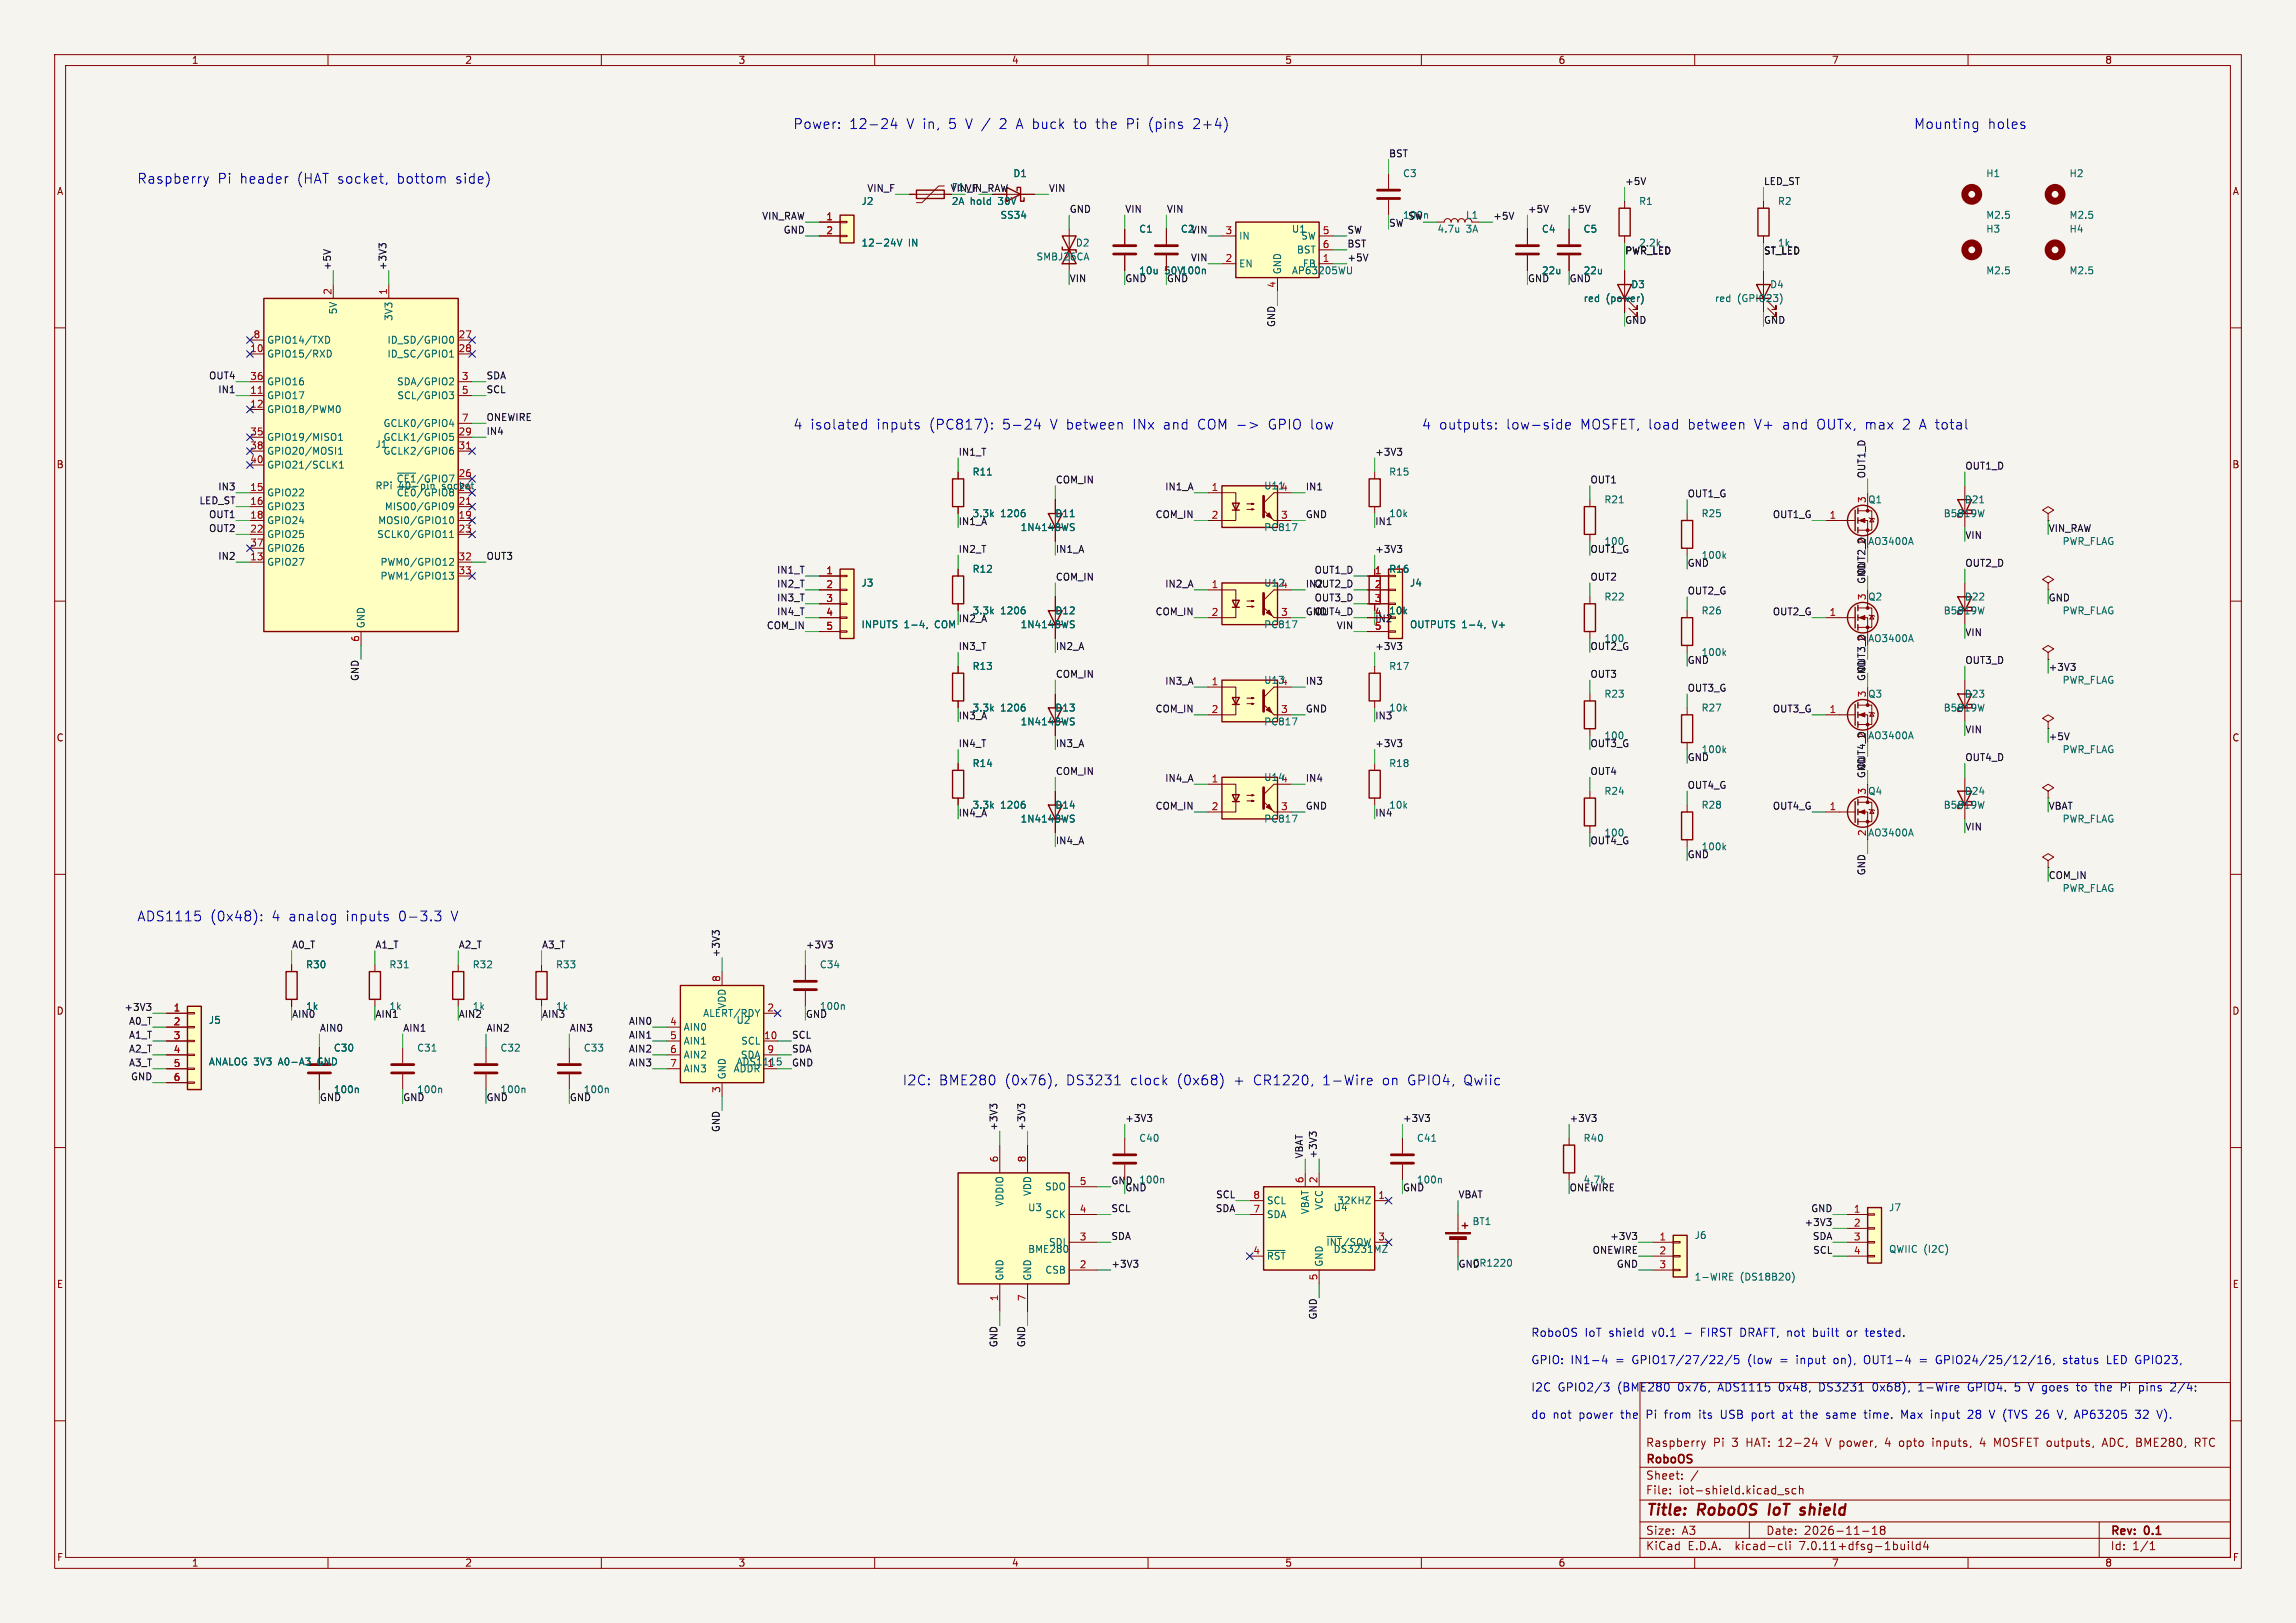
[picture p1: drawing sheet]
<svg xmlns="http://www.w3.org/2000/svg" width="420mm" height="297mm" viewBox="0 0 420 297" stroke-linecap="round" stroke-linejoin="round" font-family="sans-serif">
<defs><g id="words">
<g font-size="2.8" fill="#840000">
<text x="301" y="277.9">Title:</text>
<text x="310.6" y="277.9">RoboOS</text>
<text x="324.4" y="277.9">IoT</text>
<text x="331" y="277.9">shield</text>
</g>
<g font-size="2.5" fill="#0000c2">
<text x="145" y="23.7">Power:</text>
<text x="155.3" y="23.7">12-24</text>
<text x="165.9" y="23.7">V in,</text>
<text x="173.7" y="23.7">5</text>
<text x="176.9" y="23.7">V /</text>
<text x="183.2" y="23.7">2</text>
<text x="186.4" y="23.7">A buck</text>
<text x="197.1" y="23.7">to</text>
<text x="201.3" y="23.7">the</text>
<text x="206.9" y="23.7">Pi</text>
<text x="211.1" y="23.7">(pins</text>
<text x="219.3" y="23.7">2+4)</text>
<text x="350" y="23.7">Mounting</text>
<text x="363.6" y="23.7">holes</text>
<text x="25" y="33.7">Raspberry</text>
<text x="39.8" y="33.7">Pi</text>
<text x="43.9" y="33.7">header</text>
<text x="54.4" y="33.7">(HAT socket,</text>
<text x="72.9" y="33.7">bottom</text>
<text x="83.7" y="33.7">side)</text>
<text x="145" y="78.7">4</text>
<text x="148.2" y="78.7">isolated</text>
<text x="160.4" y="78.7">inputs</text>
<text x="170.1" y="78.7">(PC817):</text>
<text x="183.5" y="78.7">5-24</text>
<text x="192.4" y="78.7">V between</text>
<text x="207.7" y="78.7">INx</text>
<text x="213.3" y="78.7">and</text>
<text x="219.7" y="78.7">COM -&gt;</text>
<text x="232.8" y="78.7">GPIO low</text>
<text x="260" y="78.7">4</text>
<text x="263.2" y="78.7">outputs:</text>
<text x="275.5" y="78.7">low-side</text>
<text x="289.2" y="78.7">MOSFET, load</text>
<text x="309" y="78.7">between</text>
<text x="321.3" y="78.7">V+</text>
<text x="326.5" y="78.7">and</text>
<text x="332.9" y="78.7">OUTx, max</text>
<text x="348.7" y="78.7">2</text>
<text x="351.9" y="78.7">A total</text>
<text x="25" y="168.7">ADS1115</text>
<text x="38.4" y="168.7">(0x48):</text>
<text x="49.7" y="168.7">4</text>
<text x="52.9" y="168.7">analog</text>
<text x="63.4" y="168.7">inputs</text>
<text x="73.1" y="168.7">0-3.3</text>
<text x="82.8" y="168.7">V</text>
<text x="165" y="198.7">I2C:</text>
<text x="171.7" y="198.7">BME280</text>
<text x="183.8" y="198.7">(0x76),</text>
<text x="195.1" y="198.7">DS3231</text>
<text x="207" y="198.7">clock</text>
<text x="215.5" y="198.7">(0x68)</text>
<text x="226" y="198.7">+</text>
<text x="229.7" y="198.7">CR1220,</text>
<text x="242.5" y="198.7">1-Wire</text>
<text x="253.5" y="198.7">on</text>
<text x="258.2" y="198.7">GPIO4,</text>
<text x="268.6" y="198.7">Qwiic</text>
</g>
<g font-size="2.1" fill="#0000c2">
<text x="280" y="244.8">RoboOS</text>
<text x="289.9" y="244.8">IoT</text>
<text x="294.4" y="244.8">shield</text>
<text x="302.4" y="244.8">v0.1</text>
<text x="308.4" y="244.8">-</text>
<text x="311.6" y="244.8">FIRST DRAFT, not</text>
<text x="332.5" y="244.8">built</text>
<text x="338.9" y="244.8">or</text>
<text x="342.5" y="244.8">tested.</text>
<text x="280" y="249.8">GPIO:</text>
<text x="287.3" y="249.8">IN1-4</text>
<text x="295.6" y="249.8">=</text>
<text x="298.8" y="249.8">GPIO17/27/22/5</text>
<text x="320.1" y="249.8">(low</text>
<text x="326.1" y="249.8">=</text>
<text x="329.2" y="249.8">input</text>
<text x="336.2" y="249.8">on),</text>
<text x="341.9" y="249.8">OUT1-4</text>
<text x="355.4" y="249.8">GPIO24/25/12/16,</text>
<text x="378.8" y="249.8">status</text>
<text x="387" y="249.8">LED GPIO23,</text>
<text x="280" y="254.8">I2C</text>
<text x="284.9" y="254.8">GPIO2/3</text>
<text x="296" y="254.8">(BME280</text>
<text x="307.1" y="254.8">0x76,</text>
<text x="314.6" y="254.8">ADS1115</text>
<text x="325.9" y="254.8">0x48,</text>
<text x="333.4" y="254.8">DS3231</text>
<text x="343.3" y="254.8">0x68),</text>
<text x="351.8" y="254.8">1-Wire</text>
<text x="361.1" y="254.8">GPIO4.</text>
<text x="369.8" y="254.8">5</text>
<text x="372.5" y="254.8">V goes</text>
<text x="381.6" y="254.8">to</text>
<text x="385.1" y="254.8">the</text>
<text x="389.9" y="254.8">Pi</text>
<text x="393.4" y="254.8">pins</text>
<text x="399.4" y="254.8">2/4:</text>
<text x="280" y="259.8">do</text>
<text x="284" y="259.8">not</text>
<text x="288.9" y="259.8">power</text>
<text x="296.7" y="259.8">the</text>
<text x="301.5" y="259.8">Pi</text>
<text x="305" y="259.8">from</text>
<text x="311.4" y="259.8">its</text>
<text x="315.5" y="259.8">USB</text>
<text x="321.3" y="259.8">port</text>
<text x="327.1" y="259.8">at</text>
<text x="330.6" y="259.8">the</text>
<text x="335.4" y="259.8">same</text>
<text x="342.6" y="259.8">time.</text>
<text x="349.5" y="259.8">Max</text>
<text x="355.1" y="259.8">input</text>
<text x="362" y="259.8">28</text>
<text x="366.2" y="259.8">V (TVS 26</text>
<text x="379.1" y="259.8">V, AP63205</text>
<text x="393.6" y="259.8">32</text>
</g>
<g font-size="2.1" fill="#840000">
<text x="301" y="268.2">RoboOS</text>
<text x="301" y="265">Raspberry</text>
<text x="313.4" y="265">Pi</text>
<text x="316.9" y="265">3</text>
<text x="319.6" y="265">HAT: 12-24</text>
<text x="334.5" y="265">V power,</text>
<text x="345.6" y="265">4</text>
<text x="348.3" y="265">opto</text>
<text x="354.5" y="265">inputs,</text>
<text x="366.1" y="265">MOSFET outputs,</text>
<text x="386.3" y="265">ADC, BME280,</text>
<text x="403.5" y="265">RTC</text>
<text x="301" y="273.7">File:</text>
<text x="301" y="271">Sheet:</text>
<text x="307.1" y="273.7">iot-shield.kicad_sch</text>
<text x="301" y="281.1">Size:</text>
<text x="307.6" y="281.1">A3</text>
<text x="323" y="281.1">Date:</text>
<text x="330" y="281.1">2026-11-18</text>
<text x="386" y="281.3">Rev:</text>
<text x="392.4" y="281.3">0.1</text>
<text x="301" y="283.9">KiCad</text>
<text x="308.7" y="283.9">E.D.A.</text>
<text x="317.6" y="283.9">kicad-cli</text>
<text x="329.5" y="283.9">7.0.11+dfsg-1build4</text>
<text x="386" y="283.9">Id:</text>
<text x="390.1" y="283.9">1/1</text>
</g>
<g font-size="1.8" fill="#840000">
<text x="35" y="11.9">1</text>
<text x="85" y="11.9">2</text>
<text x="135" y="11.9">3</text>
<text x="185" y="11.9">4</text>
<text x="235" y="11.9">5</text>
<text x="285" y="11.9">6</text>
<text x="335" y="11.9">7</text>
<text x="385" y="11.9">8</text>
<text x="10.3" y="35.9">A</text>
<text x="174" y="35.2">F1 VIN_RAW</text>
<text x="408.3" y="35.9">A</text>
<text x="10.3" y="85.9">B</text>
<text x="408.2" y="85.9">B</text>
<text x="10.3" y="135.9">C</text>
<text x="408.2" y="135.9">C</text>
<text x="10.3" y="185.9">D</text>
<text x="408.2" y="185.9">D</text>
<text x="10.3" y="235.9">E</text>
<text x="408.3" y="235.9">E</text>
<text x="10.3" y="285.9">F</text>
<text x="35" y="286.9">1</text>
<text x="85" y="286.9">2</text>
<text x="135" y="286.9">3</text>
<text x="185" y="286.9">4</text>
<text x="235" y="286.9">5</text>
<text x="285" y="286.9">6</text>
<text x="335" y="286.9">7</text>
<text x="385" y="286.9">8</text>
<text x="408.3" y="285.9">F</text>
</g>
<g font-size="1.8" fill="#0f0f0f">
<text x="254" y="28.9">BST</text>
<text x="158.5" y="35.2">VIN_F</text>
<text x="191.8" y="35.2">VIN</text>
<text x="297.2" y="33.9">+5V</text>
<text x="322.6" y="33.9">LED_ST</text>
<text x="139.3" y="40.3">VIN_RAW</text>
<text x="195.6" y="39">GND</text>
<text x="205.7" y="39">VIN</text>
<text x="213.4" y="39">VIN</text>
<text x="254" y="41.6">SW</text>
<text x="257.5" y="40.3">SW</text>
<text x="273" y="40.3">+5V</text>
<text x="279.4" y="39">+5V</text>
<text x="287" y="39">+5V</text>
<text x="143.2" y="42.8">GND</text>
<text x="215.9" y="42.8">C2VIN</text>
<text x="217.8" y="47.9">VIN</text>
<text x="246.4" y="45.4">BST</text>
<text x="246.4" y="42.8">SW</text>
<text x="246.4" y="47.9">+5V</text>
<text x="297.2" y="46.6">PWR_LED</text>
<text x="299.7" y="45.3">2.2k</text>
<text x="322.6" y="46.6">ST_LED</text>
<text x="325.1" y="45.3">1k</text>
<text x="60.6" y="49.5" transform="rotate(-90 60.6 49.5)">+5V</text>
<text x="70.8" y="49.5" transform="rotate(-90 70.8 49.5)">+3V3</text>
<text x="195.6" y="51.7">VIN</text>
<text x="205.7" y="51.7">GND</text>
<text x="279.4" y="51.7">GND</text>
<text x="287" y="51.7">GND</text>
<text x="233.3" y="60" transform="rotate(-90 233.3 60)">GND</text>
<text x="297.2" y="59.3">GND</text>
<text x="322.6" y="59.3">GND</text>
<text x="38.1" y="69.5">OUT4</text>
<text x="88.9" y="69.5">SDA</text>
<text x="39.8" y="72">IN1</text>
<text x="88.9" y="72">SCL</text>
<text x="88.9" y="77.1">ONEWIRE</text>
<text x="88.9" y="79.7">IN4</text>
<text x="175.3" y="83.5">IN1_T</text>
<text x="251.5" y="83.5">+3V3</text>
<text x="39.8" y="89.8">IN3</text>
<text x="193" y="88.6">COM_IN</text>
<text x="213" y="89.8">IN1_A</text>
<text x="238.8" y="89.8">IN1</text>
<text x="290.8" y="88.6">OUT1</text>
<text x="341.3" y="87.6" transform="rotate(-90 341.3 87.6)">OUT1_D</text>
<text x="359.4" y="86">OUT1_D</text>
<text x="36.4" y="92.4">LED_ST</text>
<text x="38.1" y="94.9">OUT1</text>
<text x="211.3" y="94.9">COM_IN</text>
<text x="238.8" y="94.9">GND</text>
<text x="308.6" y="91.1">OUT1_G</text>
<text x="324.2" y="94.9">OUT1_G</text>
<text x="38.1" y="97.4">OUT2</text>
<text x="175.3" y="96.2">IN1_A</text>
<text x="175.3" y="101.3">IN2_T</text>
<text x="193" y="101.3">IN1_A</text>
<text x="251.5" y="101.3">+3V3</text>
<text x="251.5" y="96.2">IN1</text>
<text x="290.8" y="101.3">OUT1_G</text>
<text x="293.4" y="99.9">100</text>
<text x="341.4" y="99.8" transform="rotate(-90 341.4 99.8)">2</text>
<text x="341.6" y="99.9">AO3400A</text>
<text x="359.4" y="98.7">VIN</text>
<text x="374.6" y="97.4">VIN_RAW</text>
<text x="39.8" y="102.5">IN2</text>
<text x="88.9" y="102.5">OUT3</text>
<text x="142" y="107.6">IN2_T</text>
<text x="142" y="105.1">IN1_T</text>
<text x="193" y="106.3">COM_IN</text>
<text x="213" y="107.6">IN2_A</text>
<text x="238.8" y="107.6">IN2</text>
<text x="240.4" y="107.6">OUT2_D</text>
<text x="240.4" y="105.1">OUT1_D</text>
<text x="290.8" y="106.3">OUT2</text>
<text x="308.6" y="103.8">GND</text>
<text x="311.2" y="102.5">100k</text>
<text x="341.3" y="106.9" transform="rotate(-90 341.3 106.9)">GND</text>
<text x="359.4" y="103.8">OUT2_D</text>
<text x="142" y="110.1">IN3_T</text>
<text x="142" y="112.7">IN4_T</text>
<text x="175.3" y="114">IN2_A</text>
<text x="211.3" y="112.7">COM_IN</text>
<text x="238.8" y="112.7">GND</text>
<text x="240.4" y="112.7">OUT4_D</text>
<text x="240.4" y="110.1">OUT3_D</text>
<text x="251.5" y="114">IN2</text>
<text x="308.6" y="108.9">OUT2_G</text>
<text x="324.2" y="112.7">OUT2_G</text>
<text x="374.6" y="110.1">GND</text>
<text x="140.2" y="115.2">COM_IN</text>
<text x="175.3" y="119">IN3_T</text>
<text x="193" y="119">IN2_A</text>
<text x="244.4" y="115.2">VIN</text>
<text x="251.5" y="119">+3V3</text>
<text x="290.8" y="119">OUT2_G</text>
<text x="293.4" y="117.7">100</text>
<text x="341.4" y="117.5" transform="rotate(-90 341.4 117.5)">2</text>
<text x="341.6" y="117.7">AO3400A</text>
<text x="359.4" y="116.5">VIN</text>
<text x="65.7" y="124.7" transform="rotate(-90 65.7 124.7)">GND</text>
<text x="193" y="124.1">COM_IN</text>
<text x="213" y="125.4">IN3_A</text>
<text x="238.8" y="125.4">IN3</text>
<text x="290.8" y="124.1">OUT3</text>
<text x="308.6" y="121.6">GND</text>
<text x="311.2" y="120.2">100k</text>
<text x="341.3" y="124.7" transform="rotate(-90 341.3 124.7)">GND</text>
<text x="359.4" y="121.6">OUT3_D</text>
<text x="374.6" y="122.8">+3V3</text>
<text x="175.3" y="131.7">IN3_A</text>
<text x="211.3" y="130.5">COM_IN</text>
<text x="238.8" y="130.5">GND</text>
<text x="251.5" y="131.7">IN3</text>
<text x="308.6" y="126.7">OUT3_G</text>
<text x="324.2" y="130.5">OUT3_G</text>
<text x="175.3" y="136.8">IN4_T</text>
<text x="193" y="136.8">IN3_A</text>
<text x="251.5" y="136.8">+3V3</text>
<text x="290.8" y="136.8">OUT3_G</text>
<text x="293.4" y="135.5">100</text>
<text x="341.4" y="135.3" transform="rotate(-90 341.4 135.3)">2</text>
<text x="341.6" y="135.5">AO3400A</text>
<text x="359.4" y="134.3">VIN</text>
<text x="374.6" y="135.5">+5V</text>
<text x="193" y="141.9">COM_IN</text>
<text x="213" y="143.2">IN4_A</text>
<text x="238.8" y="143.2">IN4</text>
<text x="290.8" y="141.9">OUT4</text>
<text x="308.6" y="139.4">GND</text>
<text x="311.2" y="138">100k</text>
<text x="341.3" y="142.5" transform="rotate(-90 341.3 142.5)">GND</text>
<text x="359.4" y="139.4">OUT4_D</text>
<text x="175.3" y="149.5">IN4_A</text>
<text x="211.3" y="148.2">COM_IN</text>
<text x="238.8" y="148.2">GND</text>
<text x="251.5" y="149.5">IN4</text>
<text x="308.6" y="144.4">OUT4_G</text>
<text x="324.2" y="148.2">OUT4_G</text>
<text x="374.6" y="148.2">VBAT</text>
<text x="193" y="154.6">IN4_A</text>
<text x="290.8" y="154.6">OUT4_G</text>
<text x="293.4" y="153.3">100</text>
<text x="311.2" y="155.8">100k</text>
<text x="359.4" y="152.1">VIN</text>
<text x="308.6" y="157.1">GND</text>
<text x="341.3" y="160.3" transform="rotate(-90 341.3 160.3)">GND</text>
<text x="374.6" y="160.9">COM_IN</text>
<text x="53.3" y="173.6">A0_T</text>
<text x="68.6" y="173.6">A1_T</text>
<text x="83.8" y="173.6">A2_T</text>
<text x="99.1" y="173.6">A3_T</text>
<text x="147.3" y="173.6">+3V3</text>
<text x="131.7" y="175.3" transform="rotate(-90 131.7 175.3)">+3V3</text>
<text x="22.7" y="185.1">+3V3</text>
<text x="71.1" y="185">1k</text>
<text x="86.4" y="185">1k</text>
<text x="101.6" y="185">1k</text>
<text x="149.9" y="185">100n</text>
<text x="23.5" y="187.6">A0_T</text>
<text x="23.5" y="190.2">A1_T</text>
<text x="53.3" y="186.3">AIN0</text>
<text x="58.4" y="188.9">AIN0</text>
<text x="68.6" y="186.3">AIN1</text>
<text x="73.7" y="188.9">AIN1</text>
<text x="83.8" y="186.3">AIN2</text>
<text x="88.9" y="188.9">AIN2</text>
<text x="99.1" y="186.3">AIN3</text>
<text x="104.1" y="188.9">AIN3</text>
<text x="114.9" y="187.6">AIN0</text>
<text x="114.9" y="190.2">AIN1</text>
<text x="144.8" y="190.2">SCL</text>
<text x="147.3" y="186.3">GND</text>
<text x="23.5" y="192.7">A2_T</text>
<text x="23.5" y="195.2">A3_T</text>
<text x="23.9" y="197.8">GND</text>
<text x="114.9" y="195.2">AIN3</text>
<text x="114.9" y="192.7">AIN2</text>
<text x="144.8" y="192.7">SDA</text>
<text x="144.8" y="195.2">GND</text>
<text x="58.4" y="201.6">GND</text>
<text x="73.7" y="201.6">GND</text>
<text x="76.2" y="200.3">100n</text>
<text x="88.9" y="201.6">GND</text>
<text x="91.4" y="200.3">100n</text>
<text x="104.1" y="201.6">GND</text>
<text x="106.7" y="200.3">100n</text>
<text x="131.7" y="207.3" transform="rotate(-90 131.7 207.3)">GND</text>
<text x="182.5" y="207" transform="rotate(-90 182.5 207)">+3V3</text>
<text x="187.6" y="207" transform="rotate(-90 187.6 207)">+3V3</text>
<text x="205.7" y="205.4">+3V3</text>
<text x="256.5" y="205.4">+3V3</text>
<text x="287" y="205.4">+3V3</text>
<text x="238.4" y="212.1" transform="rotate(-90 238.4 212.1)">VBAT</text>
<text x="241" y="212.1" transform="rotate(-90 241 212.1)">+3V3</text>
<text x="203.2" y="216.8">GND 100n</text>
<text x="203.2" y="221.9">SCL</text>
<text x="205.7" y="218.1">GND</text>
<text x="222.3" y="221.9">SDA</text>
<text x="222.3" y="219.4">SCL</text>
<text x="256.5" y="218.1">GND</text>
<text x="259.1" y="216.8">100n</text>
<text x="266.7" y="219.4">VBAT</text>
<text x="287" y="218.1">ONEWIRE</text>
<text x="289.6" y="216.8">4.7k</text>
<text x="331.2" y="221.9">GND</text>
<text x="203.2" y="227">SDA</text>
<text x="294.4" y="227">+3V3</text>
<text x="330" y="224.4">+3V3</text>
<text x="331.5" y="227">SDA</text>
<text x="203.2" y="232.1">+3V3</text>
<text x="266.7" y="232.1">GND</text>
<text x="291.2" y="229.5">ONEWIRE</text>
<text x="295.6" y="232.1">GND</text>
<text x="331.6" y="229.5">SCL</text>
<text x="241" y="241.6" transform="rotate(-90 241 241.6)">GND</text>
<text x="182.5" y="246.6" transform="rotate(-90 182.5 246.6)">GND</text>
<text x="187.6" y="246.6" transform="rotate(-90 187.6 246.6)">GND</text>
</g>
<g font-size="1.8" fill="#009600">
<text x="173.8" y="35.2">VIN_F</text>
<text x="341.3" y="105.4" transform="rotate(-90 341.3 105.4)">OUT2_D</text>
<text x="341.3" y="123.2" transform="rotate(-90 341.3 123.2)">OUT3_D</text>
<text x="341.3" y="141" transform="rotate(-90 341.3 141)">OUT4_D</text>
</g>
<g font-size="1.8" fill="#006464">
<text x="174" y="35.2">F1</text>
<text x="185.3" y="32.6">D1</text>
<text x="256.6" y="32.6">C3</text>
<text x="363.2" y="32.6">H1</text>
<text x="378.5" y="32.6">H2</text>
<text x="157.5" y="37.7">J2</text>
<text x="174" y="37.7">2A</text>
<text x="177.5" y="37.7">hold</text>
<text x="182.8" y="37.7">30V</text>
<text x="182.9" y="40.2">SS34</text>
<text x="256.6" y="40.2">100n</text>
<text x="268.1" y="40.2">L1</text>
<text x="299.7" y="37.7">R1</text>
<text x="325.1" y="37.7">R2</text>
<text x="363.2" y="40.2">M2.5</text>
<text x="378.5" y="40.2">M2.5</text>
<text x="157.5" y="45.3">12-24V</text>
<text x="166.2" y="45.3">IN</text>
<text x="189.5" y="47.9">SMBJ26CA</text>
<text x="196.7" y="45.3">D2</text>
<text x="208.3" y="42.8">C1</text>
<text x="215.9" y="42.8">C2</text>
<text x="226.6" y="44">IN</text>
<text x="236.2" y="42.8">U1</text>
<text x="237.1" y="46.6">BST</text>
<text x="237.9" y="44">SW</text>
<text x="262.9" y="42.8">4.7u</text>
<text x="268.2" y="42.8">3A</text>
<text x="282" y="42.8">C4</text>
<text x="289.6" y="42.8">C5</text>
<text x="363.2" y="42.8">H3</text>
<text x="378.5" y="42.8">H4</text>
<text x="208.3" y="50.4">10u</text>
<text x="213" y="50.4">50V100n</text>
<text x="213.4" y="51.7">GND</text>
<text x="226.6" y="49.1">EN</text>
<text x="234.5" y="50.3" transform="rotate(-90 234.5 50.3)">GND</text>
<text x="236.2" y="50.4">AP63205WU</text>
<text x="238.2" y="49.1">FB</text>
<text x="282" y="50.4">22u</text>
<text x="289.6" y="50.4">22u</text>
<text x="298.3" y="52.9">D3</text>
<text x="323.7" y="52.9">D4</text>
<text x="363.2" y="50.4">M2.5</text>
<text x="378.5" y="50.4">M2.5</text>
<text x="61.8" y="57.6" transform="rotate(-90 61.8 57.6)">5V</text>
<text x="72" y="58.8" transform="rotate(-90 72 58.8)">3V3</text>
<text x="289.6" y="55.5">red</text>
<text x="293.8" y="55.5">(power)</text>
<text x="313.6" y="55.5">red</text>
<text x="317.8" y="55.5">(GPIO23)</text>
<text x="48.8" y="65.6">GPIO15/RXD</text>
<text x="48.8" y="63.1">GPIO14/TXD</text>
<text x="70.8" y="63.1">ID_SD/GPIO0</text>
<text x="70.8" y="65.6">ID_SC/GPIO1</text>
<text x="48.8" y="70.7">GPIO16</text>
<text x="72.5" y="70.7">SDA/GPIO2</text>
<text x="48.8" y="73.3">GPIO17</text>
<text x="48.8" y="75.8">GPIO18/PWM0</text>
<text x="72.6" y="73.3">SCL/GPIO3</text>
<text x="48.8" y="80.9">GPIO19/MISO1</text>
<text x="48.8" y="83.4">GPIO20/MOSI1</text>
<text x="68.6" y="82.1">J1</text>
<text x="70" y="80.9">GCLK1/GPIO5</text>
<text x="70" y="83.4">GCLK2/GPIO6</text>
<text x="70" y="78.3">GCLK0/GPIO4</text>
<text x="48.8" y="86">GPIO21/SCLK1</text>
<text x="68.6" y="89.8">RPi</text>
<text x="72.5" y="88.5">~{CE1}/GPIO7</text>
<text x="72.9" y="89.8">40-pin</text>
<text x="81" y="89.8">socket</text>
<text x="83.8" y="89.9">24</text>
<text x="177.8" y="87.2">R11</text>
<text x="231.1" y="89.8">U114</text>
<text x="254" y="87.2">R15</text>
<text x="48.8" y="91">GPIO22</text>
<text x="48.8" y="93.6">GPIO23</text>
<text x="70.3" y="93.6">MISO0/GPIO9</text>
<text x="72.5" y="91">~{CE0}/GPIO8</text>
<text x="177.8" y="94.8">3.3k</text>
<text x="183" y="94.8">1206</text>
<text x="192.9" y="94.8">D11</text>
<text x="254" y="94.8">10k</text>
<text x="293.4" y="92.3">R21</text>
<text x="311.2" y="94.8">R25</text>
<text x="341.4" y="92.1" transform="rotate(-90 341.4 92.1)">3</text>
<text x="341.6" y="92.3">Q1</text>
<text x="355.4" y="94.8">B5819W</text>
<text x="359.3" y="92.3">D21</text>
<text x="48.8" y="96.1">GPIO24</text>
<text x="48.8" y="98.7">GPIO25</text>
<text x="48.8" y="101.2">GPIO26</text>
<text x="68.9" y="98.7">SCLK0/GPIO11</text>
<text x="69.1" y="96.1">MOSI0/GPIO10</text>
<text x="186.6" y="97.4">1N4148WS</text>
<text x="231.1" y="97.4">PC817</text>
<text x="377.2" y="99.9">PWR_FLAG</text>
<text x="48.8" y="103.7">GPIO27</text>
<text x="69.5" y="103.7">PWM0/GPIO12</text>
<text x="69.5" y="106.3">PWM1/GPIO13</text>
<text x="157.5" y="107.5">J3</text>
<text x="177.8" y="105">R12</text>
<text x="231.1" y="107.5">U124</text>
<text x="254" y="105">R16</text>
<text x="257.8" y="107.5">J4</text>
<text x="177.8" y="112.6">3.3k</text>
<text x="183" y="112.6">1206</text>
<text x="192.9" y="112.6">D12</text>
<text x="254" y="112.6">10k</text>
<text x="293.4" y="110.1">R22</text>
<text x="311.2" y="112.6">R26</text>
<text x="341.4" y="109.9" transform="rotate(-90 341.4 109.9)">3</text>
<text x="341.6" y="110.1">Q2</text>
<text x="355.4" y="112.6">B5819W</text>
<text x="359.3" y="110.1">D22</text>
<text x="377.2" y="112.6">PWR_FLAG</text>
<text x="66.9" y="115.1" transform="rotate(-90 66.9 115.1)">GND</text>
<text x="157.5" y="115.2">INPUTS</text>
<text x="165.4" y="115.2">1-4,</text>
<text x="171.1" y="115.2">COM</text>
<text x="186.6" y="115.2">1N4148WS</text>
<text x="231.1" y="115.2">PC817</text>
<text x="257.8" y="115.2">OUTPUTS 1-4,</text>
<text x="273.2" y="115.2">V+</text>
<text x="177.8" y="122.8">R13</text>
<text x="231.1" y="125.3">U134</text>
<text x="254" y="122.8">R17</text>
<text x="377.2" y="125.3">PWR_FLAG</text>
<text x="177.8" y="130.4">3.3k</text>
<text x="183" y="130.4">1206</text>
<text x="192.9" y="130.4">D13</text>
<text x="254" y="130.4">10k</text>
<text x="293.4" y="127.9">R23</text>
<text x="311.2" y="130.4">R27</text>
<text x="341.4" y="127.7" transform="rotate(-90 341.4 127.7)">3</text>
<text x="341.6" y="127.9">Q3</text>
<text x="355.4" y="130.4">B5819W</text>
<text x="359.3" y="127.9">D23</text>
<text x="186.6" y="132.9">1N4148WS</text>
<text x="231.1" y="132.9">PC817</text>
<text x="177.8" y="140.6">R14</text>
<text x="231.1" y="143.1">U144</text>
<text x="254" y="140.6">R18</text>
<text x="377.2" y="138">PWR_FLAG</text>
<text x="177.8" y="148.2">3.3k</text>
<text x="183" y="148.2">1206</text>
<text x="192.9" y="148.2">D14</text>
<text x="254" y="148.2">10k</text>
<text x="293.4" y="145.6">R24</text>
<text x="311.2" y="148.2">R28</text>
<text x="341.4" y="145.5" transform="rotate(-90 341.4 145.5)">3</text>
<text x="341.6" y="145.6">Q4</text>
<text x="355.4" y="148.2">B5819W</text>
<text x="359.3" y="145.6">D24</text>
<text x="186.6" y="150.7">1N4148WS</text>
<text x="231.1" y="150.7">PC817</text>
<text x="341.6" y="153.3">AO3400A</text>
<text x="377.2" y="150.7">PWR_FLAG</text>
<text x="377.2" y="163.4">PWR_FLAG</text>
<text x="55.9" y="177.4">R30</text>
<text x="71.1" y="177.4">R31</text>
<text x="86.4" y="177.4">R32</text>
<text x="101.6" y="177.4">R33</text>
<text x="149.9" y="177.4">C34</text>
<text x="55.9" y="185">1k</text>
<text x="132.9" y="184.7" transform="rotate(-90 132.9 184.7)">VDD</text>
<text x="38.1" y="187.6">J5</text>
<text x="125" y="188.8">AIN0</text>
<text x="125" y="191.4">AIN1</text>
<text x="128.5" y="186.3">ALERT/RDY</text>
<text x="134.6" y="187.6">U2</text>
<text x="135.5" y="191.4">SCL</text>
<text x="38.1" y="195.2">ANALOG 3V3</text>
<text x="51.1" y="195.2">A0-A3</text>
<text x="58.4" y="195.2">GND</text>
<text x="61" y="192.6">C30</text>
<text x="76.2" y="192.6">C31</text>
<text x="91.4" y="192.6">C32</text>
<text x="106.7" y="192.6">C33</text>
<text x="125" y="193.9">AIN2</text>
<text x="125" y="196.4">AIN3</text>
<text x="132.9" y="197.6" transform="rotate(-90 132.9 197.6)">GND</text>
<text x="134.1" y="196.4">ADDR</text>
<text x="134.6" y="195.2">ADS1115</text>
<text x="135.4" y="193.9">SDA</text>
<text x="140.3" y="195.3">1</text>
<text x="61" y="200.3">100n</text>
<text x="208.3" y="209.1">C40</text>
<text x="259.1" y="209.1">C41</text>
<text x="289.6" y="209.1">R40</text>
<text x="183.7" y="220.9" transform="rotate(-90 183.7 220.9)">VDDIO</text>
<text x="188" y="221.8">U3</text>
<text x="188.8" y="219" transform="rotate(-90 188.8 219)">VDD</text>
<text x="191.1" y="218">SDO</text>
<text x="231.6" y="220.6">SCL</text>
<text x="242.2" y="221.5" transform="rotate(-90 242.2 221.5)">VCC</text>
<text x="243.8" y="221.8">U4</text>
<text x="244.5" y="220.6">32KHZ</text>
<text x="345.5" y="221.8">J7</text>
<text x="191.1" y="223.1">SCK</text>
<text x="231.6" y="223.1">SDA</text>
<text x="239.6" y="222.3" transform="rotate(-90 239.6 222.3)">VBAT</text>
<text x="269.3" y="224.4">BT1</text>
<text x="309.9" y="226.9">J6</text>
<text x="188" y="229.5">BME280</text>
<text x="191.1" y="233.3">CSB</text>
<text x="191.8" y="228.2">SDI</text>
<text x="231.6" y="230.7">~{RST}</text>
<text x="242.2" y="231.9" transform="rotate(-90 242.2 231.9)">GND</text>
<text x="242.5" y="228.2">~{INT}/SQW</text>
<text x="243.8" y="229.5">DS3231MZ</text>
<text x="269.3" y="232">CR1220</text>
<text x="345.5" y="229.5">QWIIC (I2C)</text>
<text x="183.7" y="234.4" transform="rotate(-90 183.7 234.4)">GND</text>
<text x="188.8" y="234.4" transform="rotate(-90 188.8 234.4)">GND</text>
<text x="309.9" y="234.5">1-WIRE</text>
<text x="318.3" y="234.5">(DS18B20)</text>
</g>
<g font-size="1.8" fill="#a90000">
<text x="151.1" y="40.4">1</text>
<text x="151.1" y="42.9">2</text>
<text x="224.1" y="42.9">3</text>
<text x="241.9" y="42.9">5</text>
<text x="241.9" y="45.5">6</text>
<text x="224.1" y="48">2</text>
<text x="233.4" y="52.8" transform="rotate(-90 233.4 52.8)">4</text>
<text x="241.9" y="48">1</text>
<text x="60.7" y="54" transform="rotate(-90 60.7 54)">2</text>
<text x="70.9" y="54" transform="rotate(-90 70.9 54)">1</text>
<text x="45.7" y="64.5">10</text>
<text x="46.3" y="62">8</text>
<text x="83.8" y="62">27</text>
<text x="83.8" y="64.5">28</text>
<text x="45.7" y="69.6">36</text>
<text x="84.4" y="69.6">3</text>
<text x="45.7" y="72.1">11</text>
<text x="45.7" y="74.7">12</text>
<text x="84.4" y="72.1">5</text>
<text x="84.4" y="77.2">7</text>
<text x="45.7" y="79.8">35</text>
<text x="45.7" y="82.3">38</text>
<text x="83.8" y="79.8">29</text>
<text x="83.8" y="82.3">31</text>
<text x="45.7" y="89.9">15</text>
<text x="45.7" y="84.8">40</text>
<text x="83.8" y="87.4">26</text>
<text x="221.5" y="89.9">1</text>
<text x="45.7" y="92.5">16</text>
<text x="45.7" y="95">18</text>
<text x="83.8" y="95">19</text>
<text x="83.8" y="92.5">21</text>
<text x="221.5" y="95">2</text>
<text x="234.2" y="95">3</text>
<text x="334.6" y="95">1</text>
<text x="45.7" y="97.5">22</text>
<text x="45.7" y="100.1">37</text>
<text x="83.8" y="97.5">23</text>
<text x="45.7" y="102.6">13</text>
<text x="83.8" y="102.6">32</text>
<text x="83.8" y="105.2">33</text>
<text x="151.1" y="105.2">1</text>
<text x="151.1" y="107.7">2</text>
<text x="221.5" y="107.7">1</text>
<text x="251.4" y="105.2">1</text>
<text x="251.4" y="107.7">2</text>
<text x="151.1" y="110.2">3</text>
<text x="151.1" y="112.8">4</text>
<text x="221.5" y="112.8">2</text>
<text x="234.2" y="112.8">3</text>
<text x="251.4" y="110.2">3</text>
<text x="251.4" y="112.8">4</text>
<text x="334.6" y="112.8">1</text>
<text x="65.8" y="117.5" transform="rotate(-90 65.8 117.5)">6</text>
<text x="151.1" y="115.3">5</text>
<text x="251.4" y="115.3">5</text>
<text x="221.5" y="125.5">1</text>
<text x="221.5" y="130.6">2</text>
<text x="234.2" y="130.6">3</text>
<text x="334.6" y="130.6">1</text>
<text x="221.5" y="143.3">1</text>
<text x="221.5" y="148.3">2</text>
<text x="234.2" y="148.3">3</text>
<text x="334.6" y="148.3">1</text>
<text x="341.4" y="153.1" transform="rotate(-90 341.4 153.1)">2</text>
<text x="131.8" y="179.8" transform="rotate(-90 131.8 179.8)">8</text>
<text x="31.7" y="185.2">1</text>
<text x="140.3" y="185.2">2</text>
<text x="31.7" y="187.7">2</text>
<text x="31.7" y="190.2">3</text>
<text x="122.5" y="187.7">4</text>
<text x="122.5" y="190.2">5</text>
<text x="139.7" y="190.2">10</text>
<text x="31.7" y="192.8">4</text>
<text x="31.7" y="195.3">5</text>
<text x="31.7" y="197.9">6</text>
<text x="122.5" y="192.8">6</text>
<text x="122.5" y="195.3">7</text>
<text x="140.3" y="192.8">9</text>
<text x="131.8" y="200.1" transform="rotate(-90 131.8 200.1)">3</text>
<text x="182.6" y="212.8" transform="rotate(-90 182.6 212.8)">6</text>
<text x="187.7" y="212.8" transform="rotate(-90 187.7 212.8)">8</text>
<text x="197.4" y="222">4</text>
<text x="197.4" y="216.9">5</text>
<text x="229.2" y="222">7</text>
<text x="229.2" y="219.5">8</text>
<text x="238.5" y="216.6" transform="rotate(-90 238.5 216.6)">6</text>
<text x="241" y="216.6" transform="rotate(-90 241 216.6)">2</text>
<text x="252" y="219.5">1</text>
<text x="339" y="222">1</text>
<text x="197.4" y="227.1">3</text>
<text x="252" y="227.1">3</text>
<text x="303.5" y="227.1">1</text>
<text x="339" y="224.5">2</text>
<text x="339" y="227.1">3</text>
<text x="197.4" y="232.2">2</text>
<text x="229.2" y="229.6">4</text>
<text x="303.5" y="229.6">2</text>
<text x="303.5" y="232.2">3</text>
<text x="339" y="229.6">4</text>
<text x="182.6" y="238.2" transform="rotate(-90 182.6 238.2)">1</text>
<text x="187.7" y="238.2" transform="rotate(-90 187.7 238.2)">7</text>
<text x="241" y="234.4" transform="rotate(-90 241 234.4)">5</text>
</g>
</g></defs>
<path d="M0 0h420v297h-420z" fill="#f5f4ef" stroke="#f5f4ef" stroke-width=".18"/>
<g fill="none" stroke="#840000" stroke-width=".18">
<path d="M10 10h400v277h-400zM12 12h396v273h-396zM60 10v2M110 10v2M160 10v2M210 10v2M260 10v2M310 10v2M360 10v2M166.4 35.6h7.6M172.7 34h-1l-3 3.1h-1.1M184.1 35.6h5.1"/>
<path d="M254 31.8v2.7M254 36.6v2.8M297.2 36.8v1.3M322.6 36.8v1.3M10 60h2M61 52.1v2.5M71.1 52.1v2.5M149.9 40.6h3.8M149.9 43.2h3.8M153.7 43.1h1.2v.2h-1.2zM153.7 40.5h1.2v.3h-1.2zM195.6 41.9v7.6"/>
<path d="M205.7 41.9v2.8M205.7 46.7v2.8M213.4 41.9v2.8M213.4 46.7v2.8M223.5 43.2h2.6M223.5 48.3h2.6M233.7 50.8v2.5M241.3 43.2h2.5M241.3 48.3h2.5M241.3 45.7h2.5M262.9 40.6h1.3a.64 .64 0 0 1 .6-.6 .64 .64 0 0 1 .6 .6 .64 .64 0 0 1 .7-.6 .64 .64 0 0 1 .6 .6 .64 .64 0 0 1 .6-.6 .64 .64 0 0 1 .7 .6M269.2 40.6h1.3"/>
<path d="M279.4 41.9v2.8M279.4 46.7v2.8M287 41.9v2.8M287 46.7v2.8M297.2 43.2v1.3M297.2 49.5v7.7M297.9 56.4l1.6 1.5v-.7v.7h-.8M297.9 55.1l1.6 1.5v-.7v.7h-.8M322.6 43.2v1.3M322.6 49.5v7.7M323.3 56.4l1.6 1.5v-.7v.7h-.8M323.3 55.1l1.6 1.5v-.7v.7h-.8"/>
<path d="M408 60h2M45.7 64.8h2.6M45.7 72.4h2.6M45.7 74.9h2.6M45.7 62.2h2.6M45.7 69.9h2.6M83.8 64.8h2.6M83.8 72.4h2.6M83.8 62.2h2.6M83.8 69.9h2.6M83.8 77.5h2.6M45.7 95.3h2.6"/>
<path d="M45.7 90.2h2.6M45.7 92.7h2.6M45.7 97.8h2.6M45.7 80h2.6M45.7 82.6h2.6M45.7 85.1h2.6M83.8 95.3h2.6M83.8 92.7h2.6M83.8 97.8h2.6M83.8 87.6h2.6M83.8 80h2.6M83.8 82.6h2.6"/>
<path d="M175.3 86.4v1.2M175.3 92.7v1.3M193 91.4v7.7M221 90.2h5.1v5.1h-5.1M228.1 93.2h1.3l-.4 .1v-.2l.4 .1M228.1 92.2h1.3l-.4 .1v-.2l.4 .1M233 90.2l-1.9 1.9M233 95.3h3.2M233.7 90.2h2.5M251.5 86.4v1.2M251.5 92.7v1.3M290.8 91.4v1.3"/>
<path d="M290.8 97.8v1.3M308.6 94v1.3M334 95.3h5.3M339.9 95.3h1.7v5M339.9 93.5h2.5v3.5h-2.5M341.6 90.2v3.3M341.9 94.7l.1 .2h.8l.1 .1M342.4 94.9l.4 .6h-.8zM359.4 88.9v7.6M374.6 94l1.1-.7-1.1-.6-1 .6 1 .7v1.3M374.6 95.3h.1M10 110h2"/>
<path d="M45.7 102.9h2.6M45.7 100.3h2.6M66 115.6v2.5M83.8 105.4h2.6M83.8 102.9h2.6M149.9 105.4h3.8M149.9 108h3.8M149.9 110.5h3.8M149.9 113h3.8M149.9 115.6h3.8M153.7 115.4h1.2v.3h-1.2zM153.7 112.9h1.2v.3h-1.2z"/>
<path d="M153.7 110.4h1.2v.2h-1.2zM153.7 107.8h1.2v.3h-1.2zM153.7 105.3h1.2v.2h-1.2zM175.3 104.1v1.3M175.3 110.5v1.3M193 109.2v7.6M221 108h5.1v5h-5.1M228.1 111h1.3l-.4 .1v-.2l.4 .1M228.1 110h1.3l-.4 .1v-.2l.4 .1M233 113h3.2M233 108l-1.9 1.9M233.7 108h2.5"/>
<path d="M250.2 105.4h3.8M250.2 108h3.8M250.2 110.5h3.8M250.2 113h3.8M250.2 115.6h3.8M251.5 110.5v1.3M254 115.4h1.3v.3h-1.3zM254 110.4h1.3v.2h-1.3zM254 107.8h1.3v.3h-1.3zM290.8 109.2v1.3M290.8 115.6v1.2M308.6 100.3v1.3"/>
<path d="M308.6 111.8v1.2M308.6 118.1v1.3M334 113h5.3M339.9 113h1.7v5.1M339.9 111.3h2.5v3.5h-2.5M341.6 108v3.3M341.9 112.5l.1 .1h.8l.1 .2M342.4 112.6l.4 .7h-.8zM359.4 106.7v7.6M374.6 106.7l1.1-.7-1.1-.6-1 .6 1 .7v1.3M374.6 108h.1M374.6 119.4l1.1-.7-1.1-.6-1 .6 1 .7v1.3"/>
<path d="M408 110h2M175.3 121.9v1.3M175.3 128.3v1.2M175.3 139.7v1.3M193 127v7.6M221 125.7h5.1v5.1h-5.1M228.1 128.8h1.3l-.4 .1v-.2l.4 .1M228.1 127.8h1.3l-.4 .1v-.3l.4 .2M233 125.7l-1.9 1.9M233 130.8h3.2M233.7 125.7h2.5M251.5 121.9v1.3"/>
<path d="M251.5 128.3v1.2M251.5 139.7v1.3M290.8 127v1.3M290.8 133.4v1.2M308.6 129.5v1.3M308.6 135.9v1.3M334 130.8h5.3M339.9 130.8h1.7v5.1M339.9 129h2.5v3.6h-2.5M341.6 125.7v3.3M341.9 130.3l.1 .1h.8l.1 .2M342.4 130.4l.4 .7h-.8z"/>
<path d="M359.4 124.5v7.6M374.6 132.1l1.1-.7-1.1-.6-1 .6 1 .7v1.3M374.6 133.4h.1M374.6 120.7h.1M10 160h2M175.3 146.1v1.2M193 144.8v7.6M221 143.5h5.1v5.1h-5.1M228.1 146.6h1.3l-.4 .1v-.3l.4 .2M228.1 145.5h1.3l-.4 .2v-.3l.4 .1M233 143.5l-1.9 1.9M233 148.6h3.2"/>
<path d="M233.7 143.5h2.5M251.5 146.1v1.2M290.8 144.8v1.3M290.8 151.1v1.3M308.6 147.3v1.3M308.6 153.7v1.2M334 148.6h5.3M339.9 148.6h1.7v5.1M339.9 146.8h2.5v3.6h-2.5M341.6 143.5v3.3M341.9 148.1l.1 .1h.8l.1 .1M342.4 148.2l.4 .6h-.8z"/>
<path d="M359.4 142.2v7.7M374.6 157.5l1.1-.7-1.1-.6-1 .6 1 .7v1.3M374.6 158.8h.1M374.6 144.8l1.1-.7-1.1-.6-1 .6 1 .7v1.3M374.6 146.1h.1M408 160h2M53.3 176.5v1.3M68.6 176.5v1.3M83.8 176.5v1.3M99.1 176.5v1.3M132.1 177.8v2.5M147.3 176.5v2.8"/>
<path d="M30.5 190.5h3.8M30.5 185.4h3.8M30.5 188h3.8M30.5 193h3.8M30.5 195.6h3.8M30.5 198.1h3.8M34.3 198h1.3v.2h-1.3zM34.3 195.5h1.3v.2h-1.3zM34.3 192.9h1.3v.3h-1.3zM34.3 190.4h1.3v.2h-1.3zM34.3 187.8h1.3v.3h-1.3zM34.3 185.3h1.3v.2h-1.3z"/>
<path d="M53.3 182.9v1.3M58.4 191.8v2.8M58.4 196.6v2.8M68.6 182.9v1.3M73.7 191.8v2.8M73.7 196.6v2.8M83.8 182.9v1.3M88.9 191.8v2.8M88.9 196.6v2.8M99.1 182.9v1.3M104.1 191.8v2.8M104.1 196.6v2.8"/>
<path d="M121.9 190.5h2.6M121.9 188h2.6M121.9 193h2.6M121.9 195.6h2.6M132.1 198.1v2.6M139.7 190.5h2.5M139.7 185.4h2.5M139.7 193h2.5M147.3 181.4v2.8M10 210h2M182.9 209.6v5M188 209.6v5"/>
<path d="M195.6 217.2h5.1M205.7 208.3v2.8M205.7 213.1v2.8M228.6 219.7h2.5M238.8 214.6v2.6M241.3 214.6v2.6M251.5 219.7h2.5M256.5 208.3v2.8M256.5 213.1v2.8M287 208.3v1.3M287 214.6v1.3M408 210h2"/>
<path d="M182.9 234.9v5.1M188 234.9v5.1M195.6 232.4h5.1M195.6 227.3h5.1M195.6 222.2h5.1M228.6 222.2h2.5M228.6 229.9h2.5M241.3 232.4v2.5M251.5 227.3h2.5M266.7 222.2v3.4M266.7 226.6v3.3M302.3 232.4h3.8"/>
<path d="M302.3 227.3h3.8M302.3 229.9h3.8M306.1 232.3h1.2v.2h-1.2zM306.1 229.7h1.2v.3h-1.2zM306.1 227.2h1.2v.3h-1.2zM337.8 227.3h3.8M337.8 222.2h3.8M337.8 224.8h3.8M337.8 229.9h3.8M341.6 229.7h1.3v.3h-1.3zM341.6 227.2h1.3v.3h-1.3zM341.6 224.7h1.3v.2h-1.3z"/>
<path d="M341.6 222.1h1.3v.3h-1.3zM10 260h2M300 253h108v32h-108zM408 260h2M300 278.5h108M300 274.5h108M300 268.5h108M305.5 273.2v.2M305.5 272.5v.1M307.7 270.5v.2M307.7 269.8v.1M310.6 269.1l-1.3 1.9"/>
<path d="M311.2 263.7l.4 1M311.6 264.7l-.2 .3-.2 .2M311.9 263.7l-.3 1M320 278.5v3M325.2 273.5h1.1M327.2 272.5l-.4-.1-.2 .2 .1 .2 .5 .2v.3h-.6M328.5 272.5l-.4-.1-.3 .3v.4l.1 .2h.6M329.2 272.5l.2-.1 .3 .1 .1 .9M329.2 271.9v1.5M331.9 263.1l-.4 1.1h.9M332.2 263.7v1M342.5 279.7l.4-.4v1.5"/>
<path d="M344.2 279.9l-.3 .3v.3l.3 .3h.3l.3-.3-.1-.4-.2-.2M344.2 279.9l-.3-.3 .3-.3h.3l.3 .3-.3 .3M344.2 279.9h.3M345.2 263.1l-.3 1.1h.9M347.7 263.7l-.3 .3v.4l.3 .3M353.6 263.2v.1M353.6 263.7v1M362.6 263.1l-.4 1.1h1M362.9 263.7v1M365.9 263.2l-.5 1.1-.5-1.1v1.5M384 278.5v6.5M384.5 264.7l.5-1.5 .5 1.5"/>
<path d="M384.7 264.3h.7M401.6 263.2h.6l.2 .3-.1 .4-.7 .1M401.9 264l.5 .7M402.9 263.2h.8M60 285v2M110 285v2M160 285v2M210 285v2M260 285v2M300 281.5h108M310 285v2M325.6 282.6l.4 .1"/>
<path d="M326 283.5l-.4 .1M326.7 282.1v1.3l.2 .2M327.4 282.1v.1M327.4 282.6v1M340.7 280.2h1.2M342.5 280.8h.9M349.1 282.1v.1M349.1 282.6v1M349.8 282.1v1.3l.2 .2M351.2 282.7l-.4-.1-.3 .3v.4l.2 .2h.5M351.2 282.1v1.5M352.2 282l-.3 1.1h.9"/>
<path d="M352.6 282.6v1M360 285v2M393.3 283.6h.9M393.3 282.5l.4-.4v1.5"/>
</g>
<path d="M323.8 275.2l-.3 2M329.7 275.9l.5 .1M329.9 276.5l.2 .1v.3l-.3 .3" fill="none" stroke="#840000" stroke-width=".4"/>
<g fill="none" stroke="#840000" stroke-width=".51">
<path d="M252 36.3h4M252 34.8h4M203.7 46.5h4.1M203.7 45h4.1M211.3 46.5h4.1M211.3 45h4.1M277.4 46.5h4M277.4 45h4M285 46.5h4.1M285 45h4.1M231.1 90.8v3.8M231.1 108.6v3.8"/>
<path d="M231.1 126.4v3.8M231.1 144.1v3.9M145.3 179.6h4.1M56.4 196.3h4.1M56.4 194.8h4.1M71.6 196.3h4.1M71.6 194.8h4.1M86.9 196.3h4M86.9 194.8h4M102.1 196.3h4.1M102.1 194.8h4.1M145.3 181.1h4.1"/>
<path d="M203.7 212.9h4.1M203.7 211.3h4.1M254.5 212.9h4.1M254.5 211.3h4.1"/>
</g>
<g fill="none" stroke="#006464" stroke-width=".18">
<path d="M260.9 39.1l.2 .2v.6M163 44.6h.8M164.1 43.8l.4 1.2 .5-1.2M220.3 49.3l.2 .1v.7M247.2 48.8v1.1l-.1 .1-.4 .1M266.8 41.6v.9M266.8 42.4h.1M300.3 53.8a1.49 1.49 0 0 1 0 1.8M325.9 54.1l.1 .5-.1 .7M59.6 61.5a.64 .64 0 0 1 .7 .7 .64 .64 0 0 1-.7 .6M59.9 64.1a.64 .64 0 0 1 .7 .6 .64 .64 0 0 1-.7 .6M61.4 79.5v.9"/>
<path d="M61.5 74.7l.3-.5a.68 .68 0 0 1 .5 .7 .68 .68 0 0 1-.5 .6l-.3-.5M61.9 79.7l.4-.4v1.3M82.2 71.7h.8l-.5 .5 .4 .1 .1 .4-.3 .3h-.3M82.2 65.3h.8M82.2 64.4l.4-.3v1.2M82.4 61.6l.1-.1a.68 .68 0 0 1 .5 .7 .68 .68 0 0 1-.5 .6l-.1-.1M82.4 69.2h.4l.2 .3-.8 .9h.8M82.5 76.7l-.3 .9h.8M82.8 77.2v.8M82.9 79.3h-.6l-.1 .6 .2-.1 .4 .1 .2 .1-.1 .5-.2 .1-.5-.1M61.1 84.9l.5 .8M61.6 84.4l-.7 .7"/>
<path d="M61.9 80.6h.8M61.9 83.1h.8M61.9 82.2l.4-.3v1.2M62.1 85.7h.7M62.1 84.8l.4-.4v1.3M72.7 89.1h3.4M72.7 86.6h3.4M78.9 88.6v.9M79.4 88.8v.7M81 98.4h.8M82.2 82.6l.3-.3 .3 .1 .2 .2v.3l-.3 .2h-.3l-.2-.2M82.2 98.4h.8"/>
<path d="M82.2 97.5l.4-.4v1.3M82.4 94.7l.1-.1a.68 .68 0 0 1 .5 .6 .68 .68 0 0 1-.5 .6l-.3-.5zM82.8 81.9h-.3l-.3 .5M83 92.6l-.3 .2-.3-.1-.2-.1v-.3l.3-.3h.2l.3 .3a.84 .84 0 0 1-.4 1h-.2M180.6 86.9h.8M187.5 93.9v.5M195.8 94.6h.7M196 96.4l.4 .2 .1 .3-.2 .2h-.3M196 95.8l.5 .1M236.4 95.8h.8l-.5 1.3M296.2 92h.7M349.5 98.4l.5 1.2"/>
<path d="M362.1 92h.8M362.9 93.3l-.3 1.3M82.2 104.7h.8l-.5 .5 .4 .1v.6l-.2 .1-.5-.1M82.2 102.3l.5-.1 .3 .3-.8 .9h.8M168.3 114.5h.8M168.9 114v.9M169.6 114.8l-.1 .3M187.5 111.7v.5M196 113.6l.5 .1M196 114.2l.4 .1 .1 .3-.2 .3h-.3M236.4 113.6h.8l-.5 1.3M270.3 114.5h.8"/>
<path d="M270.9 114v.9M271.7 114.8l-.2 .3M315.3 119.5l.4 .5M315.3 101.7l.4 .5M315.7 119.1l-.5 .5M315.7 101.3l-.5 .5M349.5 116.1l.5 1.3M362.9 111.1l-.3 1.2M187.5 129.5v.5M196 131.4l.5 .1M196 132l.4 .1 .1 .3-.2 .3h-.3M236.4 131.4h.8l-.5 1.3"/>
<path d="M315.3 137.3l.4 .4M315.7 136.9l-.5 .5M349.5 133.9l.5 1.3M362.9 128.8l-.3 1.3M187.5 147.2v.6M196 149.2h.5M196 149.8l.4 .1 .1 .3-.2 .2h-.3M236.4 149.2h.8l-.5 1.2M315.3 155l.4 .5M315.7 154.7l-.5 .5M349.5 151.7l.5 1.3M362.9 146.6l-.3 1.3"/>
<path d="M74 177.1h.7M55.9 193.6h.8l-.4 .5M56.5 194.1l.2 .2v.3l-.2 .3M65.4 199.1l.1 .2v.7M79 192.3h.8M80.6 199.1l.2 .2v.7M95.8 199.1l.2 .2v.7M111.1 199.1l.2 .2v.7M142.2 193.6h.6M142.7 194.1l.2 .2v.3l-.2 .3M154.3 183.9l.1 .2v.6M212.7 215.6l.2 .2v.7"/>
<path d="M249.8 219h.9l-.9 1.3h.9M261.9 208.9h.7M263.5 215.6l.2 .2v.7M195.3 228.2v.7M231.9 228.8h3.2M252.9 227.9h.8l-.8 1.3h.8M276.2 230.4a.79 .79 0 0 1 0 1.3M316.4 233.6h.4M316.4 234.3h.6M316.4 233h.6M327.8 232.8a1.46 1.46 0 0 1 0 1.9"/>
</g>
<g fill="#ffffc2" stroke="#ffffc2" stroke-width=".18">
<path d="M153.7 104.1h2.5v12.7h-2.5z"/>
<path d="M223.5 142.2h10.2v7.7h-10.2z"/>
<path d="M223.5 124.5h10.2v7.6h-10.2z"/>
<path d="M223.5 106.7h10.2v7.6h-10.2z"/>
<path d="M175.3 214.6h20.3v20.3h-20.3z"/>
<path d="M254 104.1h2.5v12.7h-2.5z"/>
<path d="M153.7 39.4h2.5v5.1h-2.5z"/>
<path d="M341.6 221h2.6v10.1h-2.6z"/>
<path d="M223.5 88.9h10.2v7.6h-10.2z"/>
<path d="M306.1 226.1h2.5v7.6h-2.5z"/>
<path d="M124.5 180.3h15.2v17.8h-15.2z"/>
<path d="M226.1 40.6h15.2v10.2h-15.2z"/>
<path d="M48.3 54.6h35.5v61h-35.5z"/>
<path d="M231.1 217.2h20.4v15.2h-20.4z"/>
<path d="M34.3 184.2h2.5v15.2h-2.5z"/>
</g>
<g fill="none" stroke="#840000" stroke-width=".25">
<path d="M153.7 39.4h2.5v5.1h-2.5zM167.6 34.8h5.1v1.5h-5.1zM184.1 34.3l2.6 1.3-2.6 1.2zM186.1 34.9v-.6h.6v2.5h.6v-.6M296.2 38.1h2v5.1h-2zM321.6 38.1h2v5.1h-2zM48.3 54.6h35.5v61h-35.5zM194.3 45.2v.5h2.5v.5M194.3 43.2h2.5l-2.5 5.1h2.5zM226.1 40.6h15.2v10.2h-15.2zM295.9 52.1h2.5l-1.2 2.5zM321.3 52.1h2.5l-1.2 2.5z"/>
<path d="M174.2 87.6h2.1v5.1h-2.1zM191.8 94h2.5l-1.3 2.5zM223.5 88.9h10.2v7.6h-10.2zM225.4 92.1h1.3l-.6 1.2zM225.4 93.3h1.3M250.4 87.6h2.1v5.1h-2.1zM289.8 92.7h2v5.1h-2zM307.6 95.3h2v5h-2zM339.3 93.3v3.9M339.9 93v1M339.9 94.7v1.1M339.9 96.5v1"/>
<path d="M358.1 91.4h2.6l-1.3 2.6zM153.7 104.1h2.5v12.7h-2.5zM174.2 105.4h2.1v5.1h-2.1zM191.8 111.8h2.5l-1.3 2.5zM223.5 106.7h10.2v7.6h-10.2zM225.4 109.9h1.3l-.6 1.2zM225.4 111.1h1.3M250.4 105.4h2.1v5.1h-2.1zM254 104.1h2.5v12.7h-2.5zM289.8 110.5h2v5.1h-2zM307.6 113h2v5.1h-2zM339.3 111.1v3.8"/>
<path d="M339.9 110.7v1.1M339.9 112.5v1M339.9 114.3v1M358.1 109.2h2.6l-1.3 2.6zM174.2 123.2h2.1v5.1h-2.1zM191.8 129.5h2.5l-1.3 2.6zM223.5 124.5h10.2v7.6h-10.2zM225.4 127.6h1.3l-.6 1.3zM225.4 128.9h1.3M250.4 123.2h2.1v5.1h-2.1zM289.8 128.3h2v5.1h-2zM307.6 130.8h2v5.1h-2z"/>
<path d="M339.3 128.9v3.8M339.9 128.5v1M339.9 130.3v1M339.9 132.1v1M358.1 127h2.6l-1.3 2.5zM174.2 141h2.1v5.1h-2.1zM191.8 147.3h2.5l-1.3 2.6zM223.5 142.2h10.2v7.7h-10.2zM225.4 145.4h1.3l-.6 1.3zM225.4 146.7h1.3M250.4 141h2.1v5.1h-2.1zM289.8 146.1h2v5h-2z"/>
<path d="M307.6 148.6h2v5.1h-2zM339.3 146.7v3.8M339.9 146.3v1M339.9 148.1v1M339.9 149.9v1M358.1 144.8h2.6l-1.3 2.5zM52.3 177.8h2.1v5.1h-2.1zM67.6 177.8h2v5.1h-2zM82.8 177.8h2v5.1h-2zM98 177.8h2.1v5.1h-2.1zM34.3 184.2h2.5v15.2h-2.5zM124.5 180.3h15.2v17.8h-15.2z"/>
<path d="M175.3 214.6h20.3v20.3h-20.3zM231.1 217.2h20.4v15.2h-20.4zM286 209.6h2v5h-2zM267.5 224.3h1M268 223.8v1M306.1 226.1h2.5v7.6h-2.5zM341.6 221h2.6v10.1h-2.6z"/>
<circle cx="340.7" cy="95.2" r="2.79"/>
<circle cx="340.7" cy="113" r="2.79"/>
<circle cx="340.7" cy="130.8" r="2.79"/>
<circle cx="340.7" cy="148.6" r="2.79"/>
</g>
<g fill="#840000" stroke="#840000" stroke-width=".18">
<path d="M231.1 146.7l1.9 1.9z"/>
<path d="M231.6 147.7l.6-.5 .5 1z"/>
<path d="M231.1 128.9l1.9 1.9z"/>
<path d="M232.2 129.4l.5 1-1.1-.5z"/>
<path d="M231.1 111.1l1.9 1.9z"/>
<path d="M231.6 112.1l.6-.5 .5 1z"/>
<path d="M340.1 130.8l1-.4v.8z"/>
<path d="M340.1 113l1-.4v.8z"/>
<path d="M264.4 225.6h4.6v.2h-4.6z"/>
<path d="M265.2 226.3h3v.5h-3z"/>
<path d="M231.1 93.3l1.9 2z"/>
<path d="M231.6 94.4l.6-.5 .5 1z"/>
<path d="M340.1 95.3l1-.4v.7z"/>
<path d="M340.1 148.6l1-.4v.8z"/>
<circle cx="341.6" cy="132.6" r=".25"/>
<circle cx="341.6" cy="129" r=".25"/>
<circle cx="341.6" cy="114.8" r=".25"/>
<circle cx="341.6" cy="111.3" r=".25"/>
<circle cx="341.6" cy="97" r=".25"/>
<circle cx="341.6" cy="93.5" r=".25"/>
<circle cx="341.6" cy="150.4" r=".25"/>
<circle cx="341.6" cy="146.8" r=".25"/>
</g>
<g fill="none" stroke="#840000" stroke-width="1.3">
<circle cx="360.7" cy="35.6" r="1.27"/>
<circle cx="375.9" cy="35.6" r="1.27"/>
<circle cx="360.7" cy="45.7" r="1.27"/>
<circle cx="375.9" cy="45.7" r="1.27"/>
</g>
<path d="M47.2 72h.8M85.3 92.3h.8M85.3 82.1h.8" fill="none" stroke="#a90000" stroke-width=".18"/>
<g fill="none" stroke="#0f0f0f" stroke-width=".18">
<path d="M276.9 38.9l-.4 1.2M283.3 37.6l-.5 1.3M290.9 37.6l-.5 1.3M301 32.5l-.4 1.3M59.2 45.7l1.2 .4M69.8 45l-.5-.4v.8M69.8 44.8l.3-.2h.3l.2 .2M250.2 46.5l-.4 1.2M255.6 82h.8l-.4 .5M255.6 99.8h.8l-.4 .5M256.2 82.5l.2 .3v.3l-.2 .2M255.6 117.6h.8l-.4 .5"/>
<path d="M256.2 100.3l.2 .2v.3l-.2 .3M256.2 118.1l.2 .2v.3l-.2 .3M255.6 135.4h.8l-.4 .5M256.2 135.9l.2 .2v.3l-.2 .2M378.5 134.1l-.4 1.3M378.8 121.4h.8l-.4 .5M379.3 121.9l.3 .2v.3l-.3 .3M130.8 170.7l-.5-.4v.8M130.8 170.6l.2-.3h.3l.3 .3M151.5 172.2h.8l-.5 .5M152 172.7l.3 .2v.3l-.3 .3M26.8 183.6h.8l-.4 .5"/>
<path d="M27.4 184.1l.2 .3v.3l-.2 .2M181.6 202.5l-.5-.4v.8M181.6 202.3l.2-.2h.3l.3 .2M186.7 202.3l.2-.2h.3l.2 .2M186.7 202.5l-.5-.4v.8M209.9 204h.8l-.4 .4M210.4 204.4l.3 .3v.3l-.3 .2M240 207.6l-.5-.4v.7M240 207.4l.2-.2h.3l.3 .2M260.7 204h.8l-.4 .4M261.2 204.4l.3 .3v.3l-.3 .2M291.2 204h.8l-.5 .4"/>
<path d="M291.7 204.4l.3 .3v.3l-.3 .2M207.4 230.6h.7l-.4 .5M207.9 231.1l.2 .3v.3l-.2 .2M298.6 225.5h.8l-.4 .5M299.1 226l.3 .3v.3l-.3 .2M334.2 223h.7l-.4 .5M334.7 223.5l.2 .2v.3l-.2 .3"/>
</g>
<g fill="none" stroke="#0000c2" stroke-width=".18">
<path d="M37.3 32.3l.4 1.2M37.7 33.5l-.2 .4-.2 .2M38.1 32.3l-.4 1.2M52.5 32.3h.2M70.8 33.4l-.2 .4M81.2 32.3l.2 .3v.9M153.5 23.4v.1M153.5 22.4v.2M163.4 21.6l-.4 1.3h1.1M163.9 22.3v1.2M210.4 22.2v1.2M218.6 21.7l-.2 .2"/>
<path d="M219.3 22.5l-1 1h1.1M361 23.4l.2 .1 .6-.1M361.8 22.3v1.5a.49 .49 0 0 1-.8 .2M361.8 22.4l-.6-.1-.2 .2M370.3 23v.4M158.5 77.4l-.5-.1-.4 .4v.5l.2 .2h.7M158.5 76.7v1.8M167.6 77.9l.5 .1 .1 .3-.3 .2h-.3M167.6 77.3l.5 .1M181.4 78.4v.1M181.4 77.4v.2M189.7 76.6l-.5 1.3h1.2"/>
<path d="M190.1 77.3v1.2M228.7 77.3l1.3 .5-1.3 .6M272.6 77.9l.3 .3-.3 .3M272.6 77.3l.2 .1M273.6 78.4v.1M273.6 77.4v.2M285.5 77.3l.1 .1M285.6 76.7v1.8M285.6 78.4l-.1 .1M286.4 77.9l.9-.1-.1-.4-.5-.1-.3 .3 .1 .8h.7M35.7 166.7h.9M36.5 167.5l.2 .3v.4l-.2 .2"/>
<path d="M46.8 167l.2 .7-.2 1M47.8 168.4v.1M47.8 167.4v.2M60.8 167.3l.6 .1M61.4 167.3v1.5l-.4 .3M61.4 168.4l-.6 .1M70.8 167.9l.2 .3-.2 .3M70.8 167.3l.2 .1M79.5 166.7h1.1l-.6 .7a.49 .49 0 0 1 .6 .4v.4l-.1 .2h-.9M192.2 197.2v1.2M193.2 198.4l-.2 .4M203.9 198.5h1.1"/>
<path d="M223.3 196.6a2.11 2.11 0 0 1 0 2.5M250.4 197.3l.5 .1 .1 .4-.9 .1M250.9 198.4l-.5 .1M293.4 253.1h.9l-.5 .5 .4 .2 .1 .5-.3 .3h-.4M293.5 248l-.4 1.1h.9M293.8 248.6v1M300.4 243.6h.1M300.5 243.1v1.5M300.5 244.5l-.1 .1M314.5 248.1h.5l.1 .4-.9 1.1h.9M314.9 258.1v1.2l.1 .2M316.8 248l-1.3 1.9"/>
<path d="M318 248.1h-.7l-.1 .7 .3-.2 .5 .1 .1 .2-.1 .5-.2 .2-.6-.2M320.5 258.6v1.5M320.5 259.5l.5 .1M321 258.6h-.5M326.6 258.6h-.4M326.7 259h-.4a.29 .29 0 0 0-.2 .3 .29 .29 0 0 0 .2 .3h.4M329.3 258.6h.6M329.5 259.3l.4 .3M331.7 243.1v1.5M331.7 244.5l.5 .1M332.2 243.6h-.5M334.2 258.6h.5"/>
<path d="M334.2 259l.5 .1v.2l-.2 .3-.4-.1M335.5 248.7v.7M338.4 243.6h-.4l-.1 .2 .1 .6 .4 .2M341 258.6h.5M341.2 259.3l.3 .3M341.2 243.6h.5M341.4 248.1h-.2a.96 .96 0 0 0 .2 1.5M341.5 244.5l.2 .1M342.7 253.3v1M347.9 259.6v-1.5l.5 1 .5-1v1.5M351 254.6h.8M351.2 248.8h1.2"/>
<path d="M351.2 249.2h1.2M351.4 253.1l-.4 .4M354.1 258.6h.5M354.9 248.1a.75 .75 0 0 0-.7 .7 .75 .75 0 0 0 .6 .8M360.2 258.1h.5l.2 .4-.9 1.1h.9M360.5 253.1a.81 .81 0 0 0-.5 .7 .81 .81 0 0 0 .5 .8M368.6 254.4l.6 .2M369.4 253.1h-.7l-.1 .7 .6-.2M372 253.1l-.5 1.5M372.7 249.6h.9M372.7 248.5l.5-.4v1.5M374.9 248.1a.59 .59 0 0 0-.7 .6v.6l.1 .2 .4 .1 .3-.2v-.5l-.1-.2-.4-.1-.3 .3"/>
<path d="M375.7 249.5l-.1 .3M377.9 259.5l-.1 .2M378 248.6h-.3l-.2 .2v.2l.5 .1v.4h-.5M379.8 253.6h.6M380.2 254.6h.2M381 253.6l-.2 .2v.5l.2 .2M384.2 253.1v1.5M384.5 253.6l-.3 .1M385.5 248.1v1.5h.7M388.6 253.1l.3 .2-.1 .4-.2 .1M392.1 258.2l.6-.1 .3 .2M392.7 253.1v.1"/>
<path d="M392.7 253.6v1M393 258.5l-1 1.1h1M397 254.6h1M397 259.4v.2M397.9 253.2v.5M399.7 253l-1.3 1.9"/>
</g>
<g fill="none" stroke="#009600" stroke-width=".18">
<path d="M163.8 35.6h2.6M189.2 35.6h2.6M195.6 39.4v2.5M205.7 39.4v2.5M213.4 39.4v2.5M254 29.2v2.6M254 39.4v2.5M279.4 39.4v2.5M287 39.4v2.5M297.2 34.3v2.5M322.6 34.3v2.5M61 49.5v2.6"/>
<path d="M71.1 49.5v2.6M147.3 43.2h2.6M147.3 40.6h2.6M195.6 49.5v2.6M205.7 49.5v2.6M213.4 49.5v2.6M221 48.3h2.5M221 43.2h2.5M233.7 53.3v2.6M243.8 48.3h2.6M243.8 43.2h2.6M243.8 45.7h2.6"/>
<path d="M260.3 40.6h2.6M270.5 40.6h2.5M279.4 49.5v2.6M287 49.5v2.6M297.2 44.5v5M297.2 57.2v2.5M322.6 44.5v5M322.6 57.2v2.5M43.2 72.4h2.5M43.2 69.9h2.5M86.4 72.4h2.5M86.4 69.9h2.5"/>
<path d="M86.4 77.5h2.5M43.2 95.3h2.5M43.2 90.2h2.5M43.2 92.7h2.5M43.2 97.8h2.5M86.4 80h2.5M175.3 83.8v2.6M175.3 94v2.5M193 88.9v2.5M193 99.1v2.5M218.4 95.3h2.6M218.4 90.2h2.6"/>
<path d="M236.2 95.3h2.6M236.2 90.2h2.6M251.5 83.8v2.6M251.5 94v2.5M290.8 88.9v2.5M290.8 99.1v2.5M308.6 91.4v2.6M331.5 95.3h2.5M341.6 87.6v2.6M359.4 86.4v2.5M359.4 96.5v2.6M374.6 95.3v2.5"/>
<path d="M43.2 102.9h2.5M66 118.1v2.6M86.4 102.9h2.5M147.3 113h2.6M147.3 105.4h2.6M147.3 115.6h2.6M147.3 108h2.6M147.3 110.5h2.6M175.3 101.6v2.5M175.3 111.8v2.5M175.3 119.4v2.5M193 106.7v2.5"/>
<path d="M193 116.8v2.6M218.4 113h2.6M218.4 108h2.6M236.2 113h2.6M236.2 108h2.6M247.6 113h2.6M247.6 105.4h2.6M247.6 115.6h2.6M247.6 108h2.6M247.6 110.5h2.6M251.5 101.6v2.5M251.5 111.8v2.5"/>
<path d="M251.5 119.4v2.5M290.8 106.7v2.5M290.8 116.8v2.6M308.6 101.6v2.5M308.6 109.2v2.6M308.6 119.4v2.5M331.5 113h2.5M341.6 105.4v2.6M359.4 104.1v2.6M359.4 114.3v2.5M374.6 108v2.5M175.3 129.5v2.6"/>
<path d="M175.3 137.2v2.5M193 124.5v2.5M193 134.6v2.6M218.4 125.7h2.6M218.4 130.8h2.6M236.2 125.7h2.6M236.2 130.8h2.6M251.5 129.5v2.6M251.5 137.2v2.5M290.8 124.5v2.5M290.8 134.6v2.6M308.6 127v2.5"/>
<path d="M308.6 137.2v2.5M331.5 130.8h2.5M341.6 123.2v2.5M359.4 121.9v2.6M359.4 132.1v2.5M359.4 139.7v2.5M374.6 120.7v2.5M374.6 133.4v2.5M175.3 147.3v2.6M193 142.2v2.6M193 152.4v2.5M218.4 148.6h2.6"/>
<path d="M218.4 143.5h2.6M236.2 148.6h2.6M236.2 143.5h2.6M251.5 147.3v2.6M290.8 142.2v2.6M290.8 152.4v2.5M308.6 144.8v2.5M308.6 154.9v2.6M331.5 148.6h2.5M341.6 141v2.5M341.6 153.7v2.5M359.4 149.9v2.5"/>
<path d="M374.6 146.1v2.5M374.6 158.8v2.5M53.3 174v2.5M68.6 174v2.5M83.8 174v2.5M99.1 174v2.5M132.1 175.3v2.5M147.3 174v2.5M27.9 190.5h2.6M27.9 195.6h2.6M27.9 193h2.6M27.9 198.1h2.6"/>
<path d="M27.9 188h2.6M27.9 185.4h2.6M53.3 184.2v2.5M58.4 189.2v2.6M58.4 199.4v2.5M68.6 184.2v2.5M73.7 189.2v2.6M73.7 199.4v2.5M83.8 184.2v2.5M88.9 189.2v2.6M88.9 199.4v2.5M99.1 184.2v2.5"/>
<path d="M104.1 189.2v2.6M104.1 199.4v2.5M119.4 190.5h2.5M119.4 195.6h2.5M119.4 193h2.5M119.4 188h2.5M142.2 190.5h2.6M142.2 195.6h2.6M142.2 193h2.6M147.3 184.2v2.5M132.1 200.7v2.5M182.9 207v2.6"/>
<path d="M188 207v2.6M200.7 217.2h2.5M205.7 205.7v2.6M205.7 215.9v2.5M226.1 219.7h2.5M238.8 212.1v2.5M241.3 212.1v2.5M256.5 205.7v2.6M256.5 215.9v2.5M266.7 219.7v2.5M287 205.7v2.6M287 215.9v2.5"/>
<path d="M200.7 227.3h2.5M200.7 222.2h2.5M200.7 232.4h2.5M226.1 222.2h2.5M241.3 234.9v2.6M266.7 229.9v2.5M299.7 227.3h2.6M299.7 229.9h2.6M299.7 232.4h2.6M335.3 224.8h2.5M335.3 227.3h2.5M335.3 222.2h2.5"/>
<path d="M335.3 229.9h2.5M182.9 240v2.6M188 240v2.6"/>
</g>
<g fill="none" stroke="#000084" stroke-width=".18">
<path d="M45.1 64.2l1.2 1.2M45.1 61.6l1.2 1.2M45.1 79.4l1.2 1.2M45.1 74.3l1.2 1.2M46.3 64.2l-1.2 1.2M46.3 61.6l-1.2 1.2M46.3 79.4l-1.2 1.2M46.3 74.3l-1.2 1.2M85.8 61.6l1.2 1.2M85.8 64.2l1.2 1.2M87 61.6l-1.2 1.2M87 64.2l-1.2 1.2"/>
<path d="M45.1 81.9l1.2 1.3M45.1 99.7l1.2 1.2M45.1 84.5l1.2 1.2M46.3 81.9l-1.2 1.3M46.3 99.7l-1.2 1.2M46.3 84.5l-1.2 1.2M85.8 81.9l1.2 1.3M85.8 94.6l1.2 1.3M85.8 92.1l1.2 1.2M85.8 97.2l1.2 1.2M85.8 89.6l1.2 1.2M85.8 87l1.2 1.2"/>
<path d="M87 81.9l-1.2 1.3M87 94.6l-1.2 1.3M87 92.1l-1.2 1.2M87 97.2l-1.2 1.2M87 89.6l-1.2 1.2M87 87l-1.2 1.2M85.8 104.8l1.2 1.2M87 104.8l-1.2 1.2M141.6 184.8l1.2 1.2M142.8 184.8l-1.2 1.2M253.4 219.1l1.2 1.2M254.6 219.1l-1.2 1.2"/>
<path d="M228 229.3l1.2 1.2M229.2 229.3l-1.2 1.2M253.4 226.7l1.2 1.2M254.6 226.7l-1.2 1.2"/>
</g>
<use href="#words"/>
</svg>
